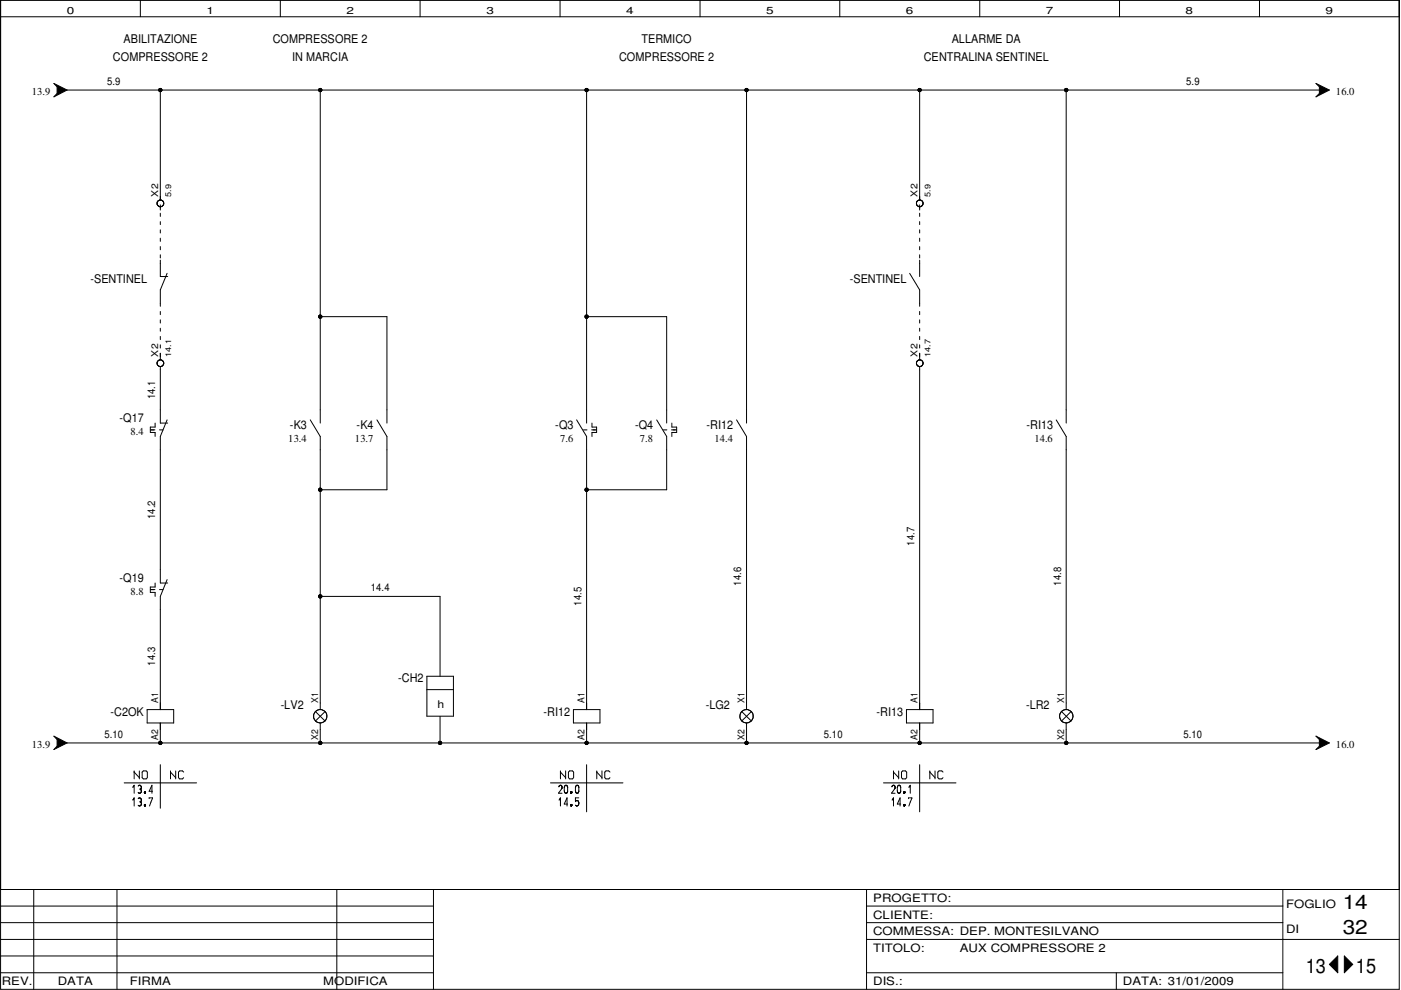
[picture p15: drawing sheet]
<svg xmlns="http://www.w3.org/2000/svg" width="297mm" height="210mm" viewBox="0 0 297 210" stroke-linecap="round" stroke-linejoin="round" font-family="sans-serif">
<defs><g id="words">
<g font-size="4.2">
<text x="284.7" y="192.8">14</text>
<text x="284.7" y="198.1">32</text>
<text x="276.9" y="206.2">13</text>
<text x="287.5" y="206.2">15</text>
</g>
<g font-size="2.5">
<text x="26.2" y="9.1">ABILITAZIONE</text>
<text x="57.8" y="9.1">COMPRESSORE 2</text>
<text x="136" y="9.1">TERMICO</text>
<text x="201.8" y="9.1">ALLARME DA</text>
<text x="24" y="12.9">COMPRESSORE 2</text>
<text x="61.9" y="12.9">IN MARCIA</text>
<text x="131.3" y="12.9">COMPRESSORE 2</text>
<text x="195.9" y="12.9">CENTRALINA SENTINEL</text>
<text x="19.2" y="59.9">-SENTINEL</text>
<text x="180.2" y="59.9">-SENTINEL</text>
<text x="25.4" y="89.6">-Q17</text>
<text x="61.5" y="91">-K3</text>
<text x="75.6" y="91">-K4</text>
<text x="117.7" y="91">-Q3</text>
<text x="134.7" y="91">-Q4</text>
<text x="149.8" y="91">-RI12</text>
<text x="217.6" y="91">-RI13</text>
<text x="25.4" y="123.5">-Q19</text>
<text x="84.4" y="144.7">-CH2</text>
<text x="23.4" y="151.7">-C2OK</text>
<text x="59.5" y="150.3">-LV2</text>
<text x="115.2" y="151.7">-RI12</text>
<text x="149.6" y="150.3">-LG2</text>
<text x="185.8" y="151.7">-RI13</text>
<text x="217.5" y="150.3">-LR2</text>
<text x="185.1" y="191.2">PROGETTO:</text>
<text x="185.1" y="194.8">CLIENTE:</text>
<text x="272.7" y="192.4">FOGLIO</text>
<text x="272.7" y="197.7">DI</text>
<text x="185.1" y="201.8">TITOLO:</text>
<text x="185.1" y="198.3">COMMESSA: DEP. MONTESILVANO</text>
<text x="203.5" y="201.8">AUX COMPRESSORE 2</text>
<text x=".4" y="208.9">REV.</text>
<text x="12.3" y="208.9">DATA</text>
<text x="27.5" y="208.9">FIRMA</text>
<text x="68.5" y="208.9">MODIFICA</text>
<text x="185.1" y="208.9">DIS.:</text>
<text x="238.1" y="208.9">DATA: 31/01/2009</text>
</g>
<g font-size="2.2">
<text x="22.7" y="18">5.9</text>
<text x="251.5" y="18">5.9</text>
<text x="6.8" y="20.2">13.9</text>
<text x="283.2" y="20.2">16.0</text>
<text x="32.9" y="84.7" transform="rotate(-90 32.9 84.7)">14.1</text>
<text x="27.6" y="92.2">8.4</text>
<text x="61.1" y="93.7">13.4</text>
<text x="75.3" y="93.7">13.7</text>
<text x="118.7" y="93.7">7.6</text>
<text x="135.7" y="93.7">7.8</text>
<text x="151.5" y="93.7">14.4</text>
<text x="219.3" y="93.7">14.6</text>
<text x="32.9" y="110.1" transform="rotate(-90 32.9 110.1)">14.2</text>
<text x="193.9" y="115.7" transform="rotate(-90 193.9 115.7)">14.7</text>
<text x="78.6" y="125.3">14.4</text>
<text x="157.1" y="124.2" transform="rotate(-90 157.1 124.2)">14.6</text>
<text x="225" y="124.2" transform="rotate(-90 225 124.2)">14.8</text>
<text x="27.6" y="126.2">8.8</text>
<text x="123.3" y="128.4" transform="rotate(-90 123.3 128.4)">14.5</text>
<text x="32.9" y="141.1" transform="rotate(-90 32.9 141.1)">14.3</text>
<text x="92.8" y="150.2">h</text>
<text x="6.8" y="158.6">13.9</text>
<text x="22.1" y="156.4">5.10</text>
<text x="174.7" y="156.4">5.10</text>
<text x="250.9" y="156.4">5.10</text>
<text x="283.2" y="158.6">16.0</text>
</g>
<g font-size="2.1">
<text x="14.1" y="2.9">0</text>
<text x="43.8" y="2.9">1</text>
<text x="73.4" y="2.9">2</text>
<text x="103.1" y="2.9">3</text>
<text x="132.8" y="2.9">4</text>
<text x="162.4" y="2.9">5</text>
<text x="192.1" y="2.9">6</text>
<text x="221.7" y="2.9">7</text>
<text x="251.4" y="2.9">8</text>
<text x="281" y="2.9">9</text>
</g>
<g font-size="2">
<text x="33.6" y="41.7" transform="rotate(-90 33.6 41.7)">X2</text>
<text x="194.6" y="41.7" transform="rotate(-90 194.6 41.7)">X2</text>
<text x="33.6" y="75.6" transform="rotate(-90 33.6 75.6)">X2</text>
<text x="194.6" y="75.6" transform="rotate(-90 194.6 75.6)">X2</text>
<text x="33.6" y="149.1" transform="rotate(-90 33.6 149.1)">A1</text>
<text x="67.5" y="149.1" transform="rotate(-90 67.5 149.1)">X1</text>
<text x="123.9" y="149.1" transform="rotate(-90 123.9 149.1)">A1</text>
<text x="157.9" y="149.1" transform="rotate(-90 157.9 149.1)">X1</text>
<text x="194.6" y="149.1" transform="rotate(-90 194.6 149.1)">A1</text>
<text x="225.6" y="149.1" transform="rotate(-90 225.6 149.1)">X1</text>
<text x="33.6" y="156.9" transform="rotate(-90 33.6 156.9)">A2</text>
<text x="67.5" y="156.9" transform="rotate(-90 67.5 156.9)">X2</text>
<text x="123.9" y="156.9" transform="rotate(-90 123.9 156.9)">A2</text>
<text x="157.9" y="156.9" transform="rotate(-90 157.9 156.9)">X2</text>
<text x="194.6" y="156.9" transform="rotate(-90 194.6 156.9)">A2</text>
<text x="225.6" y="156.9" transform="rotate(-90 225.6 156.9)">X2</text>
</g>
<g font-size="1.7">
<text x="36.3" y="41.7" transform="rotate(-90 36.3 41.7)">5.9</text>
<text x="197.3" y="41.7" transform="rotate(-90 197.3 41.7)">5.9</text>
<text x="36.3" y="75.6" transform="rotate(-90 36.3 75.6)">14.1</text>
<text x="197.3" y="75.6" transform="rotate(-90 197.3 75.6)">14.7</text>
</g>
</g></defs>
<g fill="none" stroke="#000" stroke-width=".21">
<path d="M.1 0h296.6v209.8h-296.6zM.1 3.6h296.6M11.4 17.7l2.8 1.4-2.8 1.4 .7-.7v-1.4zM14.2 19.1h265.5M29.8 0v3.6M34 19.1v23.3M59.4 0v3.6M67.9 19.1v70.6M89.1 0v3.6M118.7 0v3.6M124.4 19.1v70.6M148.4 0v3.6"/>
<path d="M158.3 19.1v70.6M178.1 0v3.6M195 19.1v23.3M207.7 0v3.6M226.1 19.1v70.6M237.4 0v3.6M267 0v3.6M279 17.7l2.9 1.4-2.9 1.4 .7-.7v-1.4zM33.4 43.4v-.7l.4-.3h.4l.5 .5v.4l-.3 .4M33.4 43.4l.4 .4 .5-.1M33.4 42.8h.1M33.4 43.4h.1"/>
<path d="M33.4 43.5h.1M33.5 43.6h.1M34 43.4v1.1M34 45.2v.7M34 47v.6M34 48.7v.7M34 50.5v.7M34 52.3v.7M34 54v.7M34 55.2v3.4h1.6M34.2 43.8h.1M34.3 42.5h.1"/>
<path d="M34.3 43.7h.1M34.6 42.8h.1M34.7 43.3v.1M35.4 58l-1.4 3.5v3.4M192.9 58l2.1 3.5v3.4M194.6 43.7h.1M194.7 42.5h.1M195 43.4v1.1M195 45.2v.7M195 47v.6M195 48.7v.7M195 50.5v.7"/>
<path d="M195 52.3v.7M195 54v.7M195 55.2v3.4M195.2 42.5h.1M195.2 43.8h.1M195.4 42.6h.1M195.6 42.7h.1M195.6 42.8a.71 .71 0 0 0-1.2-.1l-.1 .6 .4 .5h.5l.5-.5M195.6 42.8v.6M195.6 42.8l.1 .1M33.4 77.3h.1M33.4 76.6v.1"/>
<path d="M33.6 76.4v.1M33.9 77.7h.1M34 66v.7M34 67.8v.7M34 69.6v.6M34 71.3v.7M34 73.1v.7M34 74.9v1.4M34 77.7v12h1.6M34.2 77.7h-.1M34.3 76.4h.1M34.4 77.6h.1"/>
<path d="M34.5 77.4v.1M34.6 76.7h.1M67.9 67.1h14.1v22.6M124.4 67.1h16.9v22.6M194.4 76.6h.1M194.4 77.4h.1M194.6 76.5h.1M194.6 77.6h.1M194.9 77.7h.1M195 66v.7M195 67.8v.7M195 69.6v.6"/>
<path d="M195 71.3v.7M195 73.1v.7M195 74.9v1.4M195 77.7v72.8M195.2 77.7h-.1M195.4 77.6h.1M195.4 76.5h.1M195.6 76.6h.1M195.6 77.4h.1M195.6 76.7v.6M195.7 76.8l-.4-.4-.5-.1-.5 .4v.6a.81 .81 0 0 0 .9 .4l.5-.5M31.9 91.1h.9"/>
<path d="M32.9 89.7v.9h-1v1.1h1v.8M33.8 91.1h.8M35.4 89l-1.4 3.5v31.1h1.6M65.8 89l2.1 3.5v58M79.9 89l2.1 3.5v11.3h-14.1M122.3 89l2.1 3.5v58M123.7 91.1h.8M125.4 91.1h1.1M125.5 89.7v.9h1v1.1h-1v.8M139.2 89l2.1 3.5v11.3h-16.9M140.6 91.1h.8M142.4 91.1h1.1"/>
<path d="M142.4 89.7v.9h1.1v1.1h-1.1v.8M156.2 89l2.1 3.5v58M223.9 89l2.2 3.5v58M31.9 125h.9M32.9 123.6v.9h-1v1.1h1v.8M33.8 125h.8M35.4 122.9l-1.4 3.5v24.1M67.9 126.4h25.4v17M11.4 156.1l2.8 1.4-2.8 1.4 .7-.7v-1.4zM14.2 157.5h265.5M31.2 150.5h5.6v2.8h-5.6zM34 153.3v4.2"/>
<path d="M66.9 150.9l2 2M67.9 153.3v4.2M68.9 150.9l-2 2M90.5 143.4h5.6v8.4h-5.6zM90.5 146.2h5.6M93.3 151.8v5.7M121.6 150.5h5.6v2.8h-5.6zM124.4 153.3v4.2M157.3 150.9l2 2M158.3 153.3v4.2M159.3 150.9l-2 2M192.2 150.5h5.6v2.8h-5.6z"/>
<path d="M195 153.3v4.2M225.1 150.9l.6-.4a1.32 1.32 0 0 1 1.3 .3l.2 .2a1.45 1.45 0 0 1-.1 1.8v.1M225.1 150.9a1.24 1.24 0 0 0-.4 1.3 1.69 1.69 0 0 0 1.4 1.1l1-.4M225.1 150.9l2 2M226.1 153.3v4.2M227.1 150.9l-2 2M279 156.1l2.9 1.4-2.9 1.4 .7-.7v-1.4zM26.3 166h15.4M28.1 166.9l.3-.4v1.7M28.1 169.6l.3-.4v1.7M28.4 163.4v1.7M28.4 163.7l1.1 1.2"/>
<path d="M29.3 166.7l.4-.2 .2 .2v.5l-.3 .1M29.3 169.3l.3-.1 .3 .2v.5l-.3 .1M29.3 170.7l.3 .2 .2-.1M29.4 170.8l.1 .1M29.5 163.4v1.7M29.7 169.2h.1M29.7 167.3l.2 .2v.5l-.3 .2-.3-.2M29.7 170l.3 .3M29.8 167.3h.1M29.8 170h.1M29.9 170.2v.5l-.2 .2M29.9 167.6h.1"/>
<path d="M29.9 166.8h.1M29.9 169.5h.1M30 167.9h-.1M30 167l-.1 .1M30 170.6h-.1M30 169.8h-.1M30.6 168v.1M30.6 168.1h.1M30.6 170.7v.1M30.6 170.7l.1-.1-.1 .1M30.6 167.9h.1M30.6 170.6h.1"/>
<path d="M30.6 170.8h.1M30.6 170.6v.1M30.6 170.8l.1 .1M30.7 168.2h.1M30.7 167.9h.1M30.7 167.9h-.1M30.7 168.1v.1M30.7 170.9h.1M30.7 167.9l-.1 .1M30.7 167.9l-.1 .1 .2-.1M30.8 168.1h.1M30.8 167.9l-.2 .2"/>
<path d="M30.8 170.9h.1M30.8 170.6l-.2 .2M30.8 170.6l-.2 .1M30.8 167.9h.1M30.8 168.1v.1M30.8 170.6h.1M30.8 170.8v.1M30.8 167.9l-.1 .2M30.8 170.6h-.2M30.8 170.6l-.1 .3M30.9 167.9l-.1 .2M30.9 170.6l-.1 .3"/>
<path d="M30.9 168l-.1 .2M30.9 167.9l-.2 .3M30.9 170.7l-.1 .2M30.9 170.6l-.2 .3M31.2 164.8v-1.1l-.2-.3h-.6l-.3 .3v1.2l.3 .2h.6l.2-.2M31.6 169.3v-.1h.7l-.6 1.7M32.3 167.8h-.7l.6-1.3v1.7M34 162.1v9.3M36.1 163.4v1.7M36.1 163.7l1.1 1.2M37.2 163.4v1.7M38.9 163.7l-.2-.3h-.6l-.3 .3v1.2l.3 .2h.6l.2-.2"/>
<path d="M116.7 166h15.4M118.5 166.8l.2-.3 .4 .2 .1 .4-.8 1.1h.8M118.5 169.6l.3-.4v1.7M118.6 166.6v.1M118.8 163.4v1.7M118.8 163.7l1.1 1.2M119.1 167.2h.1M119.9 163.4v1.7M120.1 166.5h-.2l-.2 .3v1a.35 .35 0 0 0 .1 .3 .35 .35 0 0 0 .4 0M120.1 166.5h.1M120.2 166.5l.1 .3v1.1l-.1 .2M120.2 168.1h.1"/>
<path d="M120.3 166.8h.1M120.3 167.9h.1M120.3 170.5h-.7l.6-1.3v1.7M121 168.1h.1M121 170.8l.1 .1M121 170.7l.2-.1-.2 .2M121.1 168.2h.1M121.1 167.9h.1M121.1 167.9l-.1 .2M121.1 170.9h.1M121.1 168.1v.1M121.2 168.1h.1"/>
<path d="M121.2 168.1v.1M121.2 170.9h.1M121.2 167.9h.1M121.2 170.6v.3M121.2 170.6h-.2v.2M121.2 170.6h.1M121.2 167.9v.2M121.2 167.9l-.2 .2M121.2 170.6l-.2 .2M121.2 168v.2M121.2 167.9l-.1 .3M121.2 167.9l-.1 .2"/>
<path d="M121.2 170.8v.1M121.2 170.7v.2M121.2 170.6l-.1 .3M121.6 164.8v-1.1l-.2-.3h-.6l-.3 .3v1.2l.3 .2h.6l.2-.2M122 167.7v.1M122 170.7h.1M122 170.7l.3 .2 .2-.1M122.1 168v.1M122.2 168.1h.1M122.2 166.5l-.2 .5v.9l.3 .3 .4-.3M122.2 166.5h.1M122.3 166.5h.3l.1 .3v1.1"/>
<path d="M122.4 169.8h.2M122.5 169.8l.2 .3M122.6 169.8v.1M122.6 170l.1 .5-.3 .4M122.6 166.7l.1 .1M122.7 167.9l-.1 .1M122.7 169.2h-.7v.8l.2-.3 .2 .1M124.4 162.1v10M126.5 163.4v1.7M126.5 163.7l1.1 1.2M127.6 163.4v1.7M129.3 163.7l-.2-.3h-.6l-.3 .3v1.2l.3 .2h.6l.2-.2"/>
<path d="M187.3 166h15.4M189.1 166.8l.3-.3 .3 .2v.5l-.6 1h.7M189.1 166.8h.1M189.1 169.6l.3-.4v1.7M189.2 166.6v.1M189.4 163.4v1.7M189.4 163.7l1.1 1.2M189.7 166.8h.1M189.8 167.1l-.1 .1M190.4 166.6l.3-.1 .3 .3v1.1l-.3 .3-.4-.3-.1-.2zM190.4 168v.1M190.5 168.1h.1"/>
<path d="M190.5 163.4v1.7M190.8 168.1h.1M190.9 167.9h.1M191 170.5h-.8l.6-1.3v1.7M191.6 168.1h.1M191.6 167.9h.1M191.6 170.8l.1 .1M191.6 170.7l.2-.1-.2 .2M191.7 168.2h.1M191.7 167.9h.1M191.7 170.9h.1M191.7 167.9v.3"/>
<path d="M191.7 168.2l.2-.2-.1 .2M191.7 167.9l-.1 .2M191.8 168.1h.1M191.8 168.1v.1M191.8 170.9h.1M191.8 167.9h.1M191.8 170.6v.3M191.8 170.6h-.2l.1 .3M191.8 170.6h.1M191.8 167.9l.1 .2M191.8 167.9l-.2 .2M191.8 170.6l-.2 .2"/>
<path d="M191.9 168.1h-.1M191.9 167.9l-.2 .2M191.9 170.8l-.1 .1M191.9 170.7l-.1 .2M191.9 170.6l-.2 .3M192.2 164.8v-1.1l-.2-.3h-.6l-.3 .3v1.2l.3 .2h.6l.2-.2M192.6 169.3v-.1h.7l-.6 1.7M192.7 166.9l.3-.4v1.7M195 162.1v10M197.1 163.4v1.7M197.1 163.7l1.1 1.2M198.2 163.4v1.7"/>
<path d="M199.9 163.7l-.2-.3h-.6l-.3 .3v1.2l.3 .2h.6l.2-.2M.1 188.6h296.6M.1 199.2h91.8M.1 195.6h91.8M.1 192.1h91.8M7.2 188.6v21.2M24.8 188.6v21.2M71.4 188.6v21.2M91.9 188.6v21.2M183.7 199.2h113M183.7 195.6h88.3M183.7 192.1h88.3"/>
<path d="M183.7 188.6v21.2M272 188.6v21.2M.1 202.7h91.8M.1 206.2h91.8M183.7 206.2h88.3M236.7 206.2v3.6M281.9 204.5l1.7-1.8v3.5zM285 202.7l1.8 1.8-1.8 1.7z"/>
<circle cx="34" cy="19.1" r=".34"/>
<circle cx="67.9" cy="19.1" r=".34"/>
<circle cx="124.4" cy="19.1" r=".34"/>
<circle cx="158.3" cy="19.1" r=".34"/>
<circle cx="195" cy="19.1" r=".34"/>
<circle cx="226.1" cy="19.1" r=".34"/>
<circle cx="34" cy="77" r=".7"/>
<circle cx="67.9" cy="67.1" r=".34"/>
<circle cx="124.4" cy="67.1" r=".34"/>
<circle cx="67.9" cy="103.8" r=".34"/>
<circle cx="124.4" cy="103.8" r=".34"/>
<circle cx="67.9" cy="126.4" r=".34"/>
<circle cx="34" cy="157.5" r=".34"/>
<circle cx="67.9" cy="157.5" r=".34"/>
<circle cx="67.9" cy="151.9" r="1.42"/>
<circle cx="93.3" cy="157.5" r=".34"/>
<circle cx="124.4" cy="157.5" r=".34"/>
<circle cx="158.3" cy="157.5" r=".34"/>
<circle cx="158.3" cy="151.8" r="1.42"/>
<circle cx="195" cy="157.5" r=".34"/>
<circle cx="226.1" cy="157.5" r=".34"/>
</g>
<g fill="#000">
<path d="M281.9 204.5l1.7-1.8v3.5zM285 202.7l1.8 1.8-1.8 1.7z"/>
<path d="M11.4 17.7l2.8 1.4-2.8 1.4 .7-.7v-1.4z" fill-rule="evenodd"/>
<path d="M279 17.7l2.9 1.4-2.9 1.4 .7-.7v-1.4z" fill-rule="evenodd"/>
<path d="M11.4 156.1l2.8 1.4-2.8 1.4 .7-.7v-1.4z" fill-rule="evenodd"/>
<path d="M279 156.1l2.9 1.4-2.9 1.4 .7-.7v-1.4z" fill-rule="evenodd"/>
<circle cx="34" cy="19.1" r=".34"/>
<circle cx="67.9" cy="19.1" r=".34"/>
<circle cx="124.4" cy="19.1" r=".34"/>
<circle cx="158.3" cy="19.1" r=".34"/>
<circle cx="195" cy="19.1" r=".34"/>
<circle cx="226.1" cy="19.1" r=".34"/>
<circle cx="67.9" cy="67.1" r=".34"/>
<circle cx="124.4" cy="67.1" r=".34"/>
<circle cx="67.9" cy="103.8" r=".34"/>
<circle cx="124.4" cy="103.8" r=".34"/>
<circle cx="67.9" cy="126.4" r=".34"/>
<circle cx="34" cy="157.5" r=".34"/>
<circle cx="67.9" cy="157.5" r=".34"/>
<circle cx="93.3" cy="157.5" r=".34"/>
<circle cx="124.4" cy="157.5" r=".34"/>
<circle cx="158.3" cy="157.5" r=".34"/>
<circle cx="195" cy="157.5" r=".34"/>
<circle cx="226.1" cy="157.5" r=".34"/>
</g>
<use href="#words"/>
</svg>
